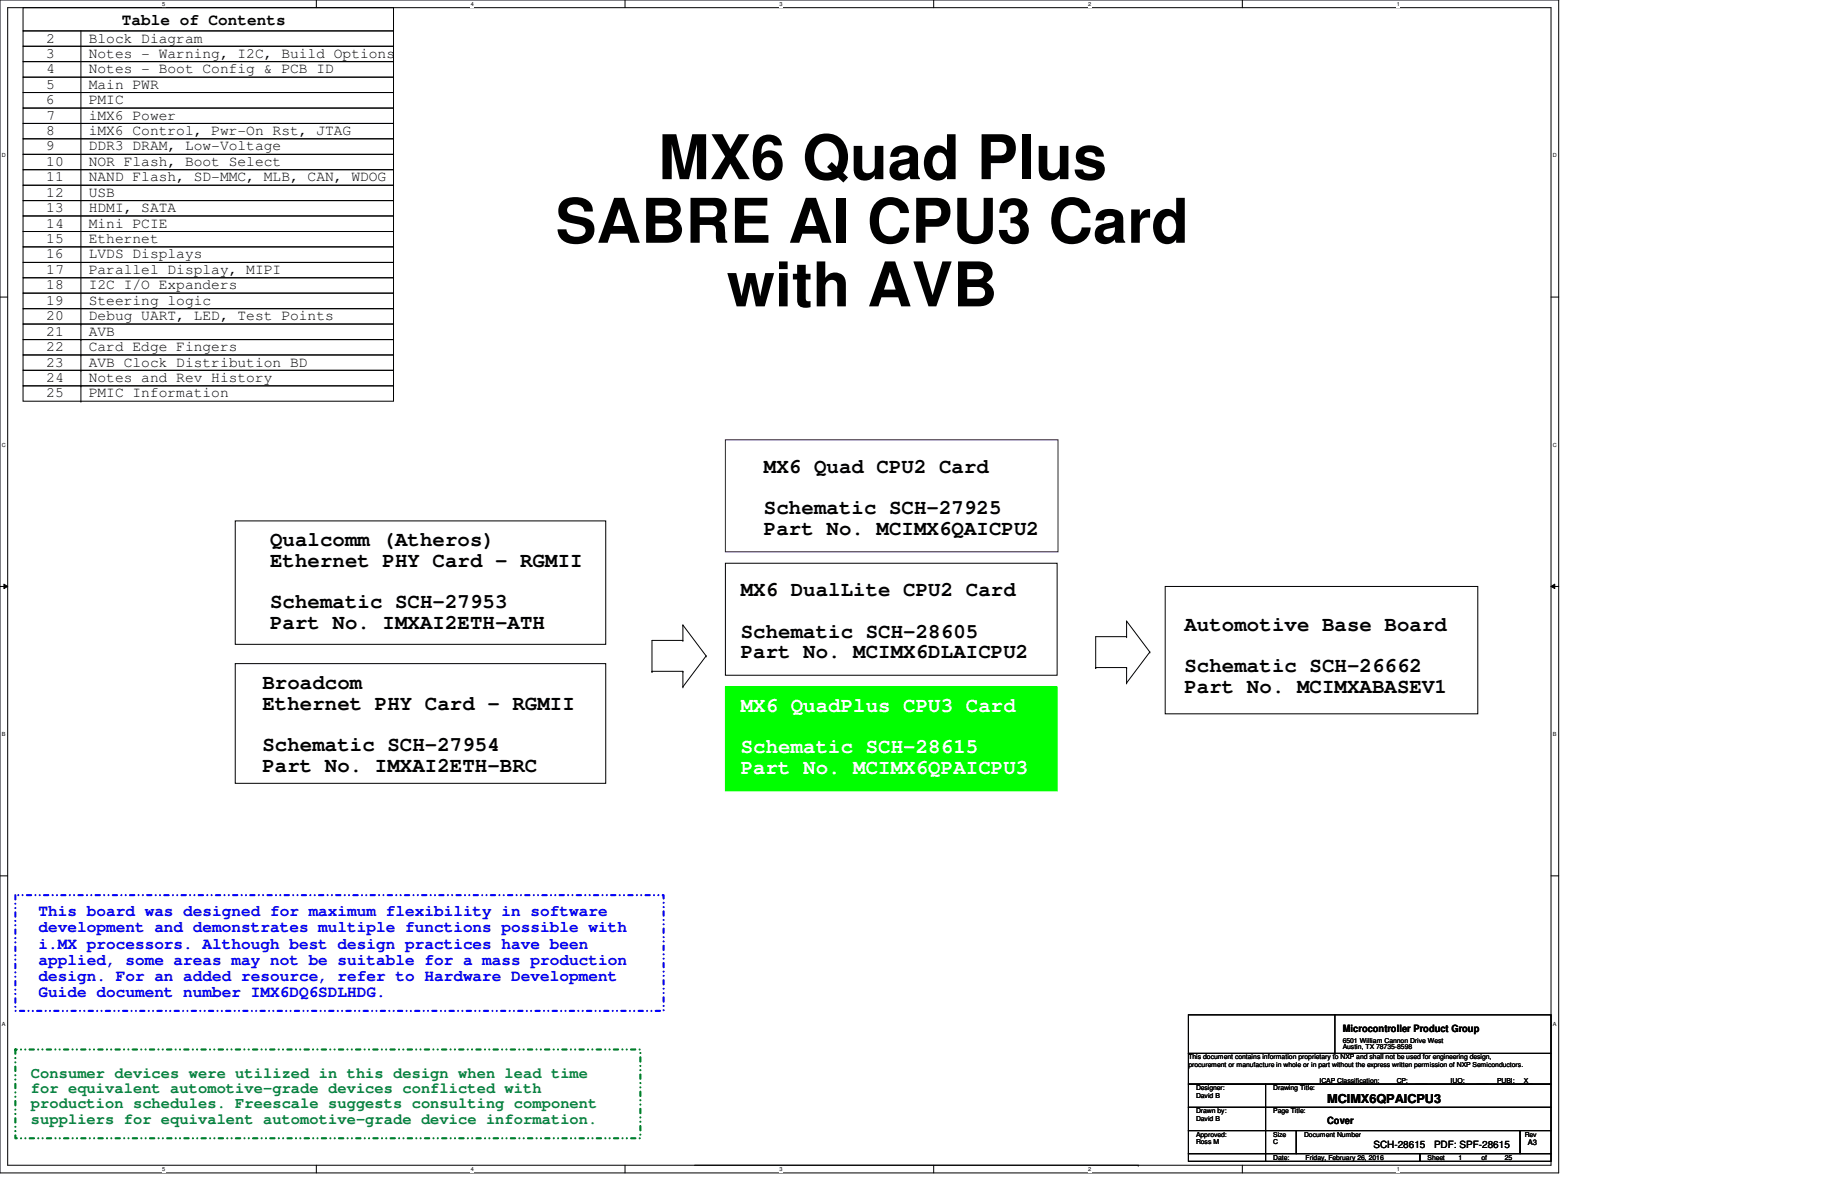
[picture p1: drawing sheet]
<svg xmlns="http://www.w3.org/2000/svg" width="432mm" height="279mm" viewBox="0 0 432 279" stroke-linecap="round" stroke-linejoin="round" font-family="sans-serif">
<defs><g id="words">
<g font-size="14.6">
<text x="156" y="42.5">MX6 Quad Plus</text>
<text x="131.7" y="57.5">SABRE AI CPU3 Card</text>
<text x="172.3" y="72.6">with AVB</text>
</g>
<g font-size="4.9">
<text x="181.1" y="112.1">MX6 Quad CPU2 Card</text>
<text x="181.1" y="121.9">Schematic SCH-27925</text>
<text x="64" y="129.4">Qualcomm (Atheros)</text>
<text x="181.1" y="126.8">Part No. MCIMX6QAICPU2</text>
<text x="64" y="134.3">Ethernet PHY Card - RGMII</text>
<text x="175.6" y="141.3">MX6 DualLite CPU2 Card</text>
<text x="64" y="144.1">Schematic SCH-27953</text>
<text x="64" y="149.1">Part No. IMXAI2ETH-ATH</text>
<text x="280.7" y="149.5">Automotive Base Board</text>
<text x="175.6" y="151.1">Schematic SCH-28605</text>
<text x="175.6" y="156">Part No. MCIMX6DLAICPU2</text>
<text x="280.7" y="159.3">Schematic SCH-26662</text>
<text x="62.2" y="163.2">Broadcom</text>
<text x="280.7" y="164.3">Part No. MCIMXABASEV1</text>
<text x="62.2" y="168.1">Ethernet PHY Card - RGMII</text>
<text x="62.2" y="178">Schematic SCH-27954</text>
<text x="62.2" y="182.9">Part No. IMXAI2ETH-BRC</text>
</g>
<g font-size="4.9" fill="#fff">
<text x="175.6" y="168.7">MX6 QuadPlus CPU3 Card</text>
<text x="175.6" y="178.6">Schematic SCH-28615</text>
<text x="175.6" y="183.5">Part No. MCIMX6QPAICPU3</text>
</g>
<text font-size="3.8" x="28.9" y="6">Table of Contents</text>
<g font-size="3.8" fill="#00f">
<text x="9.1" y="217.2">This board was designed for maximum flexibility in software</text>
<text x="9.1" y="221">development and demonstrates multiple functions possible with</text>
<text x="9.1" y="224.8">i.MX processors. Although best design practices have been</text>
<text x="9.1" y="228.6">applied, some areas may not be suitable for a mass production</text>
<text x="9.1" y="232.4">design. For an added resource, refer to Hardware Development</text>
<text x="9.1" y="236.2">Guide document number IMX6DQ6SDLHDG.</text>
</g>
<g font-size="3.6" fill="#008040">
<text x="7.3" y="255.4">Consumer devices were utilized in this design when lead time</text>
<text x="7.3" y="259">for equivalent automotive-grade devices conflicted with</text>
<text x="7.3" y="262.6">production schedules. Freescale suggests consulting component</text>
<text x="7.3" y="266.3">suppliers for equivalent automotive-grade device information.</text>
</g>
<g font-size="3.5">
<text x="11" y="10.1">2</text>
<text x="21" y="10.1">Block Diagram</text>
<text x="11" y="13.7">3</text>
<text x="11" y="17.4">4</text>
<text x="21" y="17.4">Notes - Boot Config &amp; PCB ID</text>
<text x="21" y="13.7">Notes - Warning, I2C, Build Options</text>
<text x="11" y="21">5</text>
<text x="21" y="21">Main PWR</text>
<text x="11" y="24.7">6</text>
<text x="11" y="28.4">7</text>
<text x="21" y="24.7">PMIC</text>
<text x="21" y="28.4">iMX6 Power</text>
<text x="11" y="32">8</text>
<text x="11" y="35.6">9</text>
<text x="21" y="35.6">DDR3 DRAM, Low-Voltage</text>
<text x="21" y="32">iMX6 Control, Pwr-On Rst, JTAG</text>
<text x="11" y="39.3">10</text>
<text x="21" y="39.3">NOR Flash, Boot Select</text>
<text x="11" y="43">11</text>
<text x="11" y="46.7">12</text>
<text x="21" y="43">NAND Flash, SD-MMC, MLB, CAN, WDOG</text>
<text x="21" y="46.7">USB</text>
<text x="11" y="50.3">13</text>
<text x="11" y="53.9">14</text>
<text x="21" y="50.3">HDMI, SATA</text>
<text x="21" y="53.9">Mini PCIE</text>
<text x="11" y="57.6">15</text>
<text x="21" y="57.6">Ethernet</text>
<text x="11" y="61.3">16</text>
<text x="11" y="64.9">17</text>
<text x="21" y="61.3">LVDS Displays</text>
<text x="21" y="64.9">Parallel Display, MIPI</text>
<text x="11" y="68.6">18</text>
<text x="21" y="68.6">I2C I/O Expanders</text>
<text x="11" y="72.2">19</text>
<text x="11" y="75.9">20</text>
<text x="21" y="75.9">Debug UART, LED, Test Points</text>
<text x="21" y="72.2">Steering logic</text>
<text x="11" y="79.5">21</text>
<text x="11" y="83.2">22</text>
<text x="21" y="79.5">AVB</text>
<text x="21" y="83.2">Card Edge Fingers</text>
<text x="11" y="86.9">23</text>
<text x="21" y="86.9">AVB Clock Distribution BD</text>
<text x="11" y="90.5">24</text>
<text x="11" y="94.2">25</text>
<text x="21" y="90.5">Notes and Rev History</text>
<text x="21" y="94.2">PMIC Information</text>
</g>
<text font-size="2.9" x="314.5" y="261.5">MCIMX6QPAICPU3</text>
<g font-size="2.4">
<text x="318.2" y="244.5">Microcontroller Product Group</text>
<text x="314.5" y="266.4">Cover</text>
<text x="325.5" y="271.9">SCH-28615</text>
<text x="339.9" y="271.9">PDF: SPF-28615</text>
</g>
<text font-size="1.8" x="362.1" y="271.4">A3</text>
<g font-size="1.6">
<text x="281.6" y="251.1">This document contains information proprietary to NXP and shall not be used for engineering design,</text>
<text x="318.2" y="247.1">6501 William Cannon Drive West</text>
<text x="318.2" y="248.7">Austin, TX 78735-8598</text>
<text x="281.6" y="252.9">procurement or manufacture in whole or in part without the express written permission of NXP Semiconductors.</text>
<text x="312.7" y="256.5">ICAP Classification:</text>
<text x="331" y="256.5">CP:</text>
<text x="335.6" y="256.5">___</text>
<text x="343.8" y="256.5">IUO:</text>
<text x="350" y="256.5">___</text>
<text x="354.8" y="256.5">PUBI:</text>
<text x="360.3" y="256.5">_X_</text>
<text x="283.5" y="258.4">Designer:</text>
<text x="283.5" y="263.9">Drawn by:</text>
<text x="283.5" y="260.2">David B</text>
<text x="301.8" y="258.4">Drawing Title:</text>
<text x="301.8" y="263.9">Page Title:</text>
<text x="283.5" y="269.4">Approved:</text>
<text x="283.5" y="265.7">David B</text>
<text x="301.8" y="269.4">Size</text>
<text x="309.1" y="269.4">Document Number</text>
<text x="361.4" y="269.4">Rev</text>
<text x="283.5" y="271.2">Ross M</text>
<text x="301.8" y="274.8">Date:</text>
<text x="301.8" y="271.2">C</text>
<text x="309.4" y="274.8">Friday, February 26, 2016</text>
<text x="338.3" y="274.8">Sheet</text>
<text x="345.7" y="274.8">1</text>
<text x="351.1" y="274.8">of</text>
<text x="356.6" y="274.8">25</text>
</g>
<g font-size="1.3">
<text x="38.4" y="1.4">5</text>
<text x="111.5" y="1.4">4</text>
<text x="184.7" y="1.4">3</text>
<text x="257.9" y="1.4">2</text>
<text x="331" y="1.4">1</text>
<text x=".5" y="37.3">D</text>
<text x="368" y="37.3">D</text>
<text x=".5" y="105.9">C</text>
<text x="368" y="105.9">C</text>
<text x=".5" y="174.5">B</text>
<text x="368" y="174.5">B</text>
<text x=".5" y="243">A</text>
<text x="368" y="243">A</text>
<text x="38.4" y="277.5">5</text>
<text x="111.5" y="277.5">4</text>
<text x="184.7" y="277.5">3</text>
<text x="257.9" y="277.5">2</text>
<text x="331" y="277.5">1</text>
</g>
</g></defs>
<path d="M0 0h369.4v278h-369.4zM1.8 1.8h365.8v274.3h-365.8z" fill="none" stroke="#000" stroke-width=".24"/>
<g fill="#fff">
<path d="M38.4 .2h.7v1.5h-.7z"/>
<path d="M38.4 276.4h.7v1.4h-.7z"/>
</g>
<path d="M75 0v1.8M75 276.1v1.9" fill="none" stroke="#000" stroke-width=".24"/>
<g fill="#fff">
<path d="M111.5 .2h.8v1.5h-.8z"/>
<path d="M111.5 276.4h.8v1.4h-.8z"/>
</g>
<path d="M148.1 0v1.8M148.1 276.1v1.9" fill="none" stroke="#000" stroke-width=".24"/>
<g fill="#fff">
<path d="M184.7 .2h.7v1.5h-.7z"/>
<path d="M184.7 276.4h.7v1.4h-.7z"/>
</g>
<path d="M221.3 0v1.8M221.3 276.1v1.9" fill="none" stroke="#000" stroke-width=".24"/>
<g fill="#fff">
<path d="M257.9 .2h.7v1.5h-.7z"/>
<path d="M257.9 276.4h.7v1.4h-.7z"/>
</g>
<path d="M294.4 0v1.8M294.4 276.1v1.9" fill="none" stroke="#000" stroke-width=".24"/>
<g fill="#fff">
<path d="M331 .2h.7v1.5h-.7z"/>
<path d="M331 276.4h.7v1.4h-.7z"/>
<path d="M.5 36.1h.9v1.5h-.9z"/>
<path d="M368 36.1h1v1.5h-1z"/>
<path d="M.5 104.7h.9v1.5h-.9z"/>
<path d="M368 104.7h1v1.5h-1z"/>
</g>
<path d="M0 70.4h1.8M367.6 70.4h1.8" fill="none" stroke="#000" stroke-width=".24"/>
<g fill="#fff">
<path d="M.5 173.3h.8v1.5h-.8z"/>
<path d="M368 173.3h.9v1.5h-.9z"/>
</g>
<path d="M0 139h1.8M.9 138.4l.9 .6-.9 .5zM367.6 139l.9-.6v1.1zM367.6 139h1.8" fill="none" stroke="#000" stroke-width=".24"/>
<path d="M.9 138.4l.9 .6-.9 .5zM367.6 139l.9-.6v1.1z" fill="#000"/>
<g fill="#fff">
<path d="M.5 241.9h.8v1.4h-.8z"/>
<path d="M368 241.9h.9v1.4h-.9z"/>
</g>
<g fill="none" stroke="#000" stroke-width=".24">
<path d="M5.5 1.8h87.8v5.5h-87.8zM5.5 7.3h87.8v3.7h-87.8zM5.5 11h87.8v3.6h-87.8zM5.5 14.6h87.8v3.7h-87.8zM5.5 18.3h87.8v3.6h-87.8zM19.2 7.3v84.1M5.5 21.9h87.8v3.7h-87.8zM5.5 25.6h87.8v3.7h-87.8zM5.5 29.3h87.8v3.6h-87.8zM5.5 32.9h87.8v3.7h-87.8zM5.5 36.6h87.8v3.6h-87.8zM5.5 40.2h87.8v3.7h-87.8z"/>
<path d="M5.5 43.9h87.8v3.6h-87.8zM5.5 47.5h87.8v3.7h-87.8zM5.5 51.2h87.8v3.7h-87.8zM5.5 54.9h87.8v3.6h-87.8zM5.5 58.5h87.8v3.7h-87.8zM5.5 62.2h87.8v3.6h-87.8zM5.5 65.8h87.8v3.7h-87.8zM5.5 69.5h87.8v3.7h-87.8zM5.5 73.2h87.8v3.6h-87.8zM5.5 76.8h87.8v3.7h-87.8zM19.2 76.8h.1M5.5 80.5h87.8v3.6h-87.8z"/>
<path d="M5.5 84.1h87.8v3.7h-87.8zM5.5 87.8h87.8v3.6h-87.8zM19.2 80.5h.1M19.2 84.1h.1M19.2 87.8h.1M19.2 91.4h.1M55.8 123.4h87.8v29.3h-87.8zM171.9 133.5h78.6v26.5h-78.6zM276.1 139h74.1v30.2h-74.1zM55.8 157.3h87.8v28.3h-87.8zM154.5 159.1h.1M154.5 159.1h7.3"/>
<path d="M161.8 151.8h.1M161.8 148.1h.1M161.8 159.1h.1M161.8 151.8h-7.3v7.3M161.8 148.1v3.7M161.8 159.1v3.7M161.8 148.1l5.5 7.3M167.3 155.4h.1M167.3 155.4l-5.5 7.4M259.7 158.2h.1M259.7 158.2h7.3M267 150.9h.1"/>
<path d="M267 147.2h.1M267 158.2h.1M267 150.9h-7.3v7.3M267 147.2v3.7M267 158.2v3.6M267 147.2l5.5 7.3M272.5 154.5h.1M272.5 154.5l-5.5 7.3M161.8 162.8h.1M267 161.8h.1M0 207.6h1.8M367.6 207.6h1.8"/>
<path d="M164.6 276.1h105.1M269.7 276.1h.1"/>
</g>
<path d="M171.9 104.2h78.8v26.6h-78.8z" fill="none" stroke="#400040" stroke-width=".24"/>
<path d="M3.6 248.7h148.2v21h-148.2z" fill="none" stroke="#008000" stroke-width=".51" stroke-dasharray="1 1 0 1 0 1"/>
<path d="M3.6 212.1h153.7v27.5h-153.7z" fill="none" stroke="#00f" stroke-width=".51" stroke-dasharray="1 1 0 1 0 1"/>
<path d="M171.9 162.8h78.6v24.7h-78.6z" fill-rule="evenodd" fill="#0f0"/>
<path d="M171.9 162.8h78.6v24.7h-78.6z" fill="none" stroke="#0f0" stroke-width=".24"/>
<g fill="none" stroke="#000" stroke-width=".24">
<path d="M5.5 91.4h87.8v3.7h-87.8zM19.2 95.1h.1M19.2 91.4v3.7M281.6 256.9h18.3v5.5h-18.3zM281.6 249.6h86v7.3h-86zM281.6 240.5h86v9.1h-86zM299.9 256.9h67.7v5.5h-67.7zM316.4 249.6h.1M316.4 240.5v9.1M281.6 262.4h18.3v5.5h-18.3zM281.6 267.9h18.3v5.5h-18.3zM281.6 273.4h18.3v1.8h-18.3z"/>
<path d="M299.9 262.4h67.7v5.5h-67.7zM299.9 267.9h7.3v5.5h-7.3zM299.9 273.4h36.6v1.8h-36.6zM307.2 267.9h53.1v5.5h-53.1zM336.5 273.4h31.1v1.8h-31.1zM360.3 267.9h7.3v5.5h-7.3z"/>
</g>
<use href="#words"/>
</svg>
